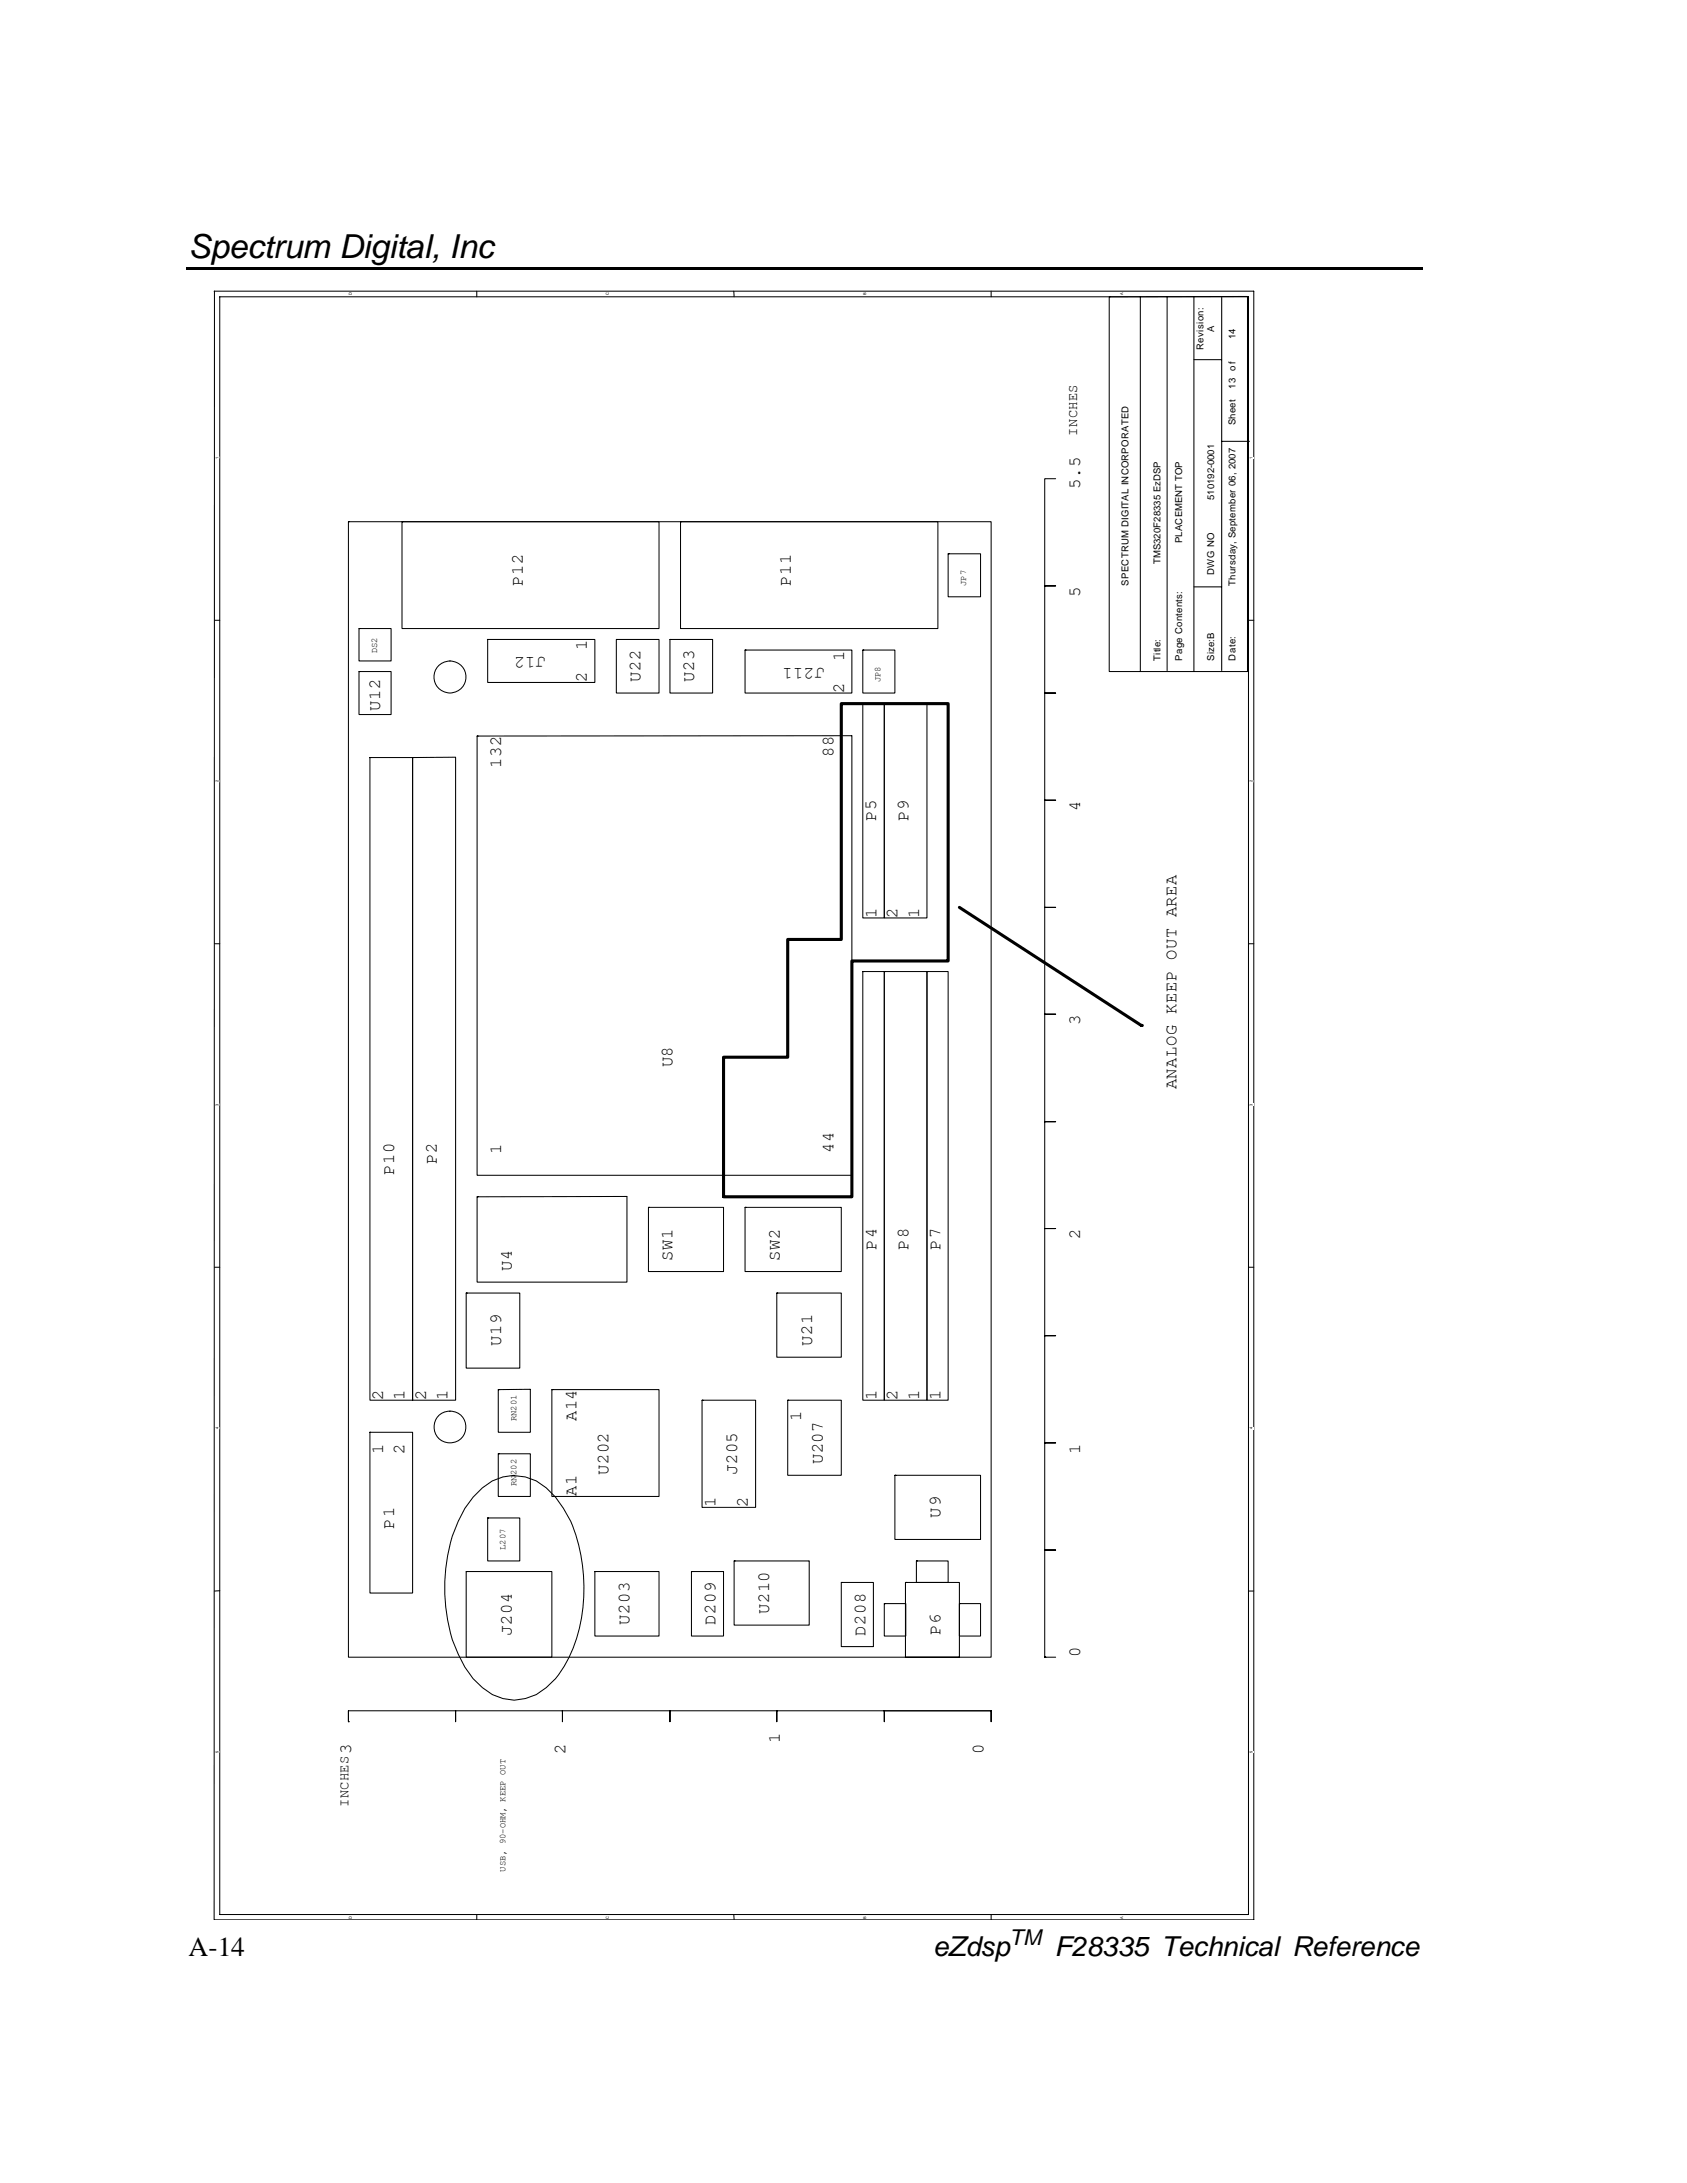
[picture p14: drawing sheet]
<svg xmlns="http://www.w3.org/2000/svg" width="216mm" height="279mm" viewBox="0 0 216 279" stroke-linecap="round" stroke-linejoin="round" font-family="sans-serif">
<defs><g id="words">
<text font-size="4.2" x="24.1" y="33">Spectrum Digital, Inc</text>
<g font-size="3.5">
<text x="24.1" y="250.4">A-14</text>
<text x="119.4" y="250.4">eZdsp</text>
<text x="135" y="250.4">F28335 Technical Reference</text>
</g>
<text font-size="2.8" x="129.2" y="249">TM</text>
<g font-size="2.2">
<text x="138.2" y="62.6" transform="rotate(-90 138.2 62.6)">5.5</text>
<text x="66.9" y="74.9" transform="rotate(-90 66.9 74.9)">P12</text>
<text x="101.2" y="74.9" transform="rotate(-90 101.2 74.9)">P11</text>
<text x="138.2" y="76.4" transform="rotate(-90 138.2 76.4)">5</text>
<text x="75.1" y="83.2" transform="rotate(-90 75.1 83.2)">1</text>
<text x="69.9" y="84.1" transform="rotate(-180 69.9 84.1)">J12</text>
<text x="75.1" y="87.3" transform="rotate(-90 75.1 87.3)">2</text>
<text x="82" y="87.3" transform="rotate(-90 82 87.3)">U22</text>
<text x="88.8" y="87.3" transform="rotate(-90 88.8 87.3)">U23</text>
<text x="105.6" y="85.4" transform="rotate(-180 105.6 85.4)">J211</text>
<text x="108" y="88.7" transform="rotate(-90 108 88.7)">2</text>
<text x="108" y="84.6" transform="rotate(-90 108 84.6)">1</text>
<text x="48.7" y="91" transform="rotate(-90 48.7 91)">U12</text>
<text x="64.1" y="98.3" transform="rotate(-90 64.1 98.3)">132</text>
<text x="106.7" y="96.9" transform="rotate(-90 106.7 96.9)">88</text>
<text x="112.1" y="105.1" transform="rotate(-90 112.1 105.1)">P5</text>
<text x="116.3" y="105.1" transform="rotate(-90 116.3 105.1)">P9</text>
<text x="138.2" y="103.8" transform="rotate(-90 138.2 103.8)">4</text>
<text x="112.2" y="117.5" transform="rotate(-90 112.2 117.5)">1</text>
<text x="114.9" y="117.5" transform="rotate(-90 114.9 117.5)">2</text>
<text x="117.6" y="117.5" transform="rotate(-90 117.6 117.5)">1</text>
<text x="138.2" y="131.2" transform="rotate(-90 138.2 131.2)">3</text>
<text x="86.1" y="136.6" transform="rotate(-90 86.1 136.6)">U8</text>
<text x="150.6" y="139.4" transform="rotate(-90 150.6 139.4)">ANALOG KEEP OUT AREA</text>
<text x="55.9" y="149" transform="rotate(-90 55.9 149)">P2</text>
<text x="64.1" y="147.7" transform="rotate(-90 64.1 147.7)">1</text>
<text x="106.7" y="147.6" transform="rotate(-90 106.7 147.6)">44</text>
<text x="50.4" y="150.3" transform="rotate(-90 50.4 150.3)">P10</text>
<text x="86.1" y="161.3" transform="rotate(-90 86.1 161.3)">SW1</text>
<text x="99.8" y="161.3" transform="rotate(-90 99.8 161.3)">SW2</text>
<text x="112.2" y="159.9" transform="rotate(-90 112.2 159.9)">P4</text>
<text x="116.3" y="159.9" transform="rotate(-90 116.3 159.9)">P8</text>
<text x="120.4" y="159.9" transform="rotate(-90 120.4 159.9)">P7</text>
<text x="138.2" y="158.6" transform="rotate(-90 138.2 158.6)">2</text>
<text x="65.5" y="162.7" transform="rotate(-90 65.5 162.7)">U4</text>
<text x="64.1" y="172.3" transform="rotate(-90 64.1 172.3)">U19</text>
<text x="103.9" y="172.3" transform="rotate(-90 103.9 172.3)">U21</text>
<text x="49" y="179.2" transform="rotate(-90 49 179.2)">2</text>
<text x="51.8" y="179.2" transform="rotate(-90 51.8 179.2)">1</text>
<text x="54.5" y="179.2" transform="rotate(-90 54.5 179.2)">2</text>
<text x="57.3" y="179.2" transform="rotate(-90 57.3 179.2)">1</text>
<text x="112.2" y="179.2" transform="rotate(-90 112.2 179.2)">1</text>
<text x="114.9" y="179.2" transform="rotate(-90 114.9 179.2)">2</text>
<text x="117.6" y="179.2" transform="rotate(-90 117.6 179.2)">1</text>
<text x="120.4" y="179.2" transform="rotate(-90 120.4 179.2)">1</text>
<text x="73.8" y="181.9" transform="rotate(-90 73.8 181.9)">A14</text>
<text x="102.5" y="181.9" transform="rotate(-90 102.5 181.9)">1</text>
<text x="49" y="186.1" transform="rotate(-90 49 186.1)">1</text>
<text x="51.8" y="186.1" transform="rotate(-90 51.8 186.1)">2</text>
<text x="73.8" y="191.5" transform="rotate(-90 73.8 191.5)">A1</text>
<text x="77.9" y="188.8" transform="rotate(-90 77.9 188.8)">U202</text>
<text x="94.3" y="188.8" transform="rotate(-90 94.3 188.8)">J205</text>
<text x="105.3" y="187.4" transform="rotate(-90 105.3 187.4)">U207</text>
<text x="138.2" y="186.1" transform="rotate(-90 138.2 186.1)">1</text>
<text x="50.4" y="195.6" transform="rotate(-90 50.4 195.6)">P1</text>
<text x="91.6" y="192.9" transform="rotate(-90 91.6 192.9)">1</text>
<text x="95.7" y="192.9" transform="rotate(-90 95.7 192.9)">2</text>
<text x="120.4" y="194.2" transform="rotate(-90 120.4 194.2)">U9</text>
<text x="65.5" y="209.4" transform="rotate(-90 65.5 209.4)">J204</text>
<text x="80.6" y="208" transform="rotate(-90 80.6 208)">U203</text>
<text x="91.6" y="208" transform="rotate(-90 91.6 208)">D209</text>
<text x="98.4" y="206.6" transform="rotate(-90 98.4 206.6)">U210</text>
<text x="110.8" y="209.4" transform="rotate(-90 110.8 209.4)">D208</text>
<text x="120.4" y="209.3" transform="rotate(-90 120.4 209.3)">P6</text>
<text x="138.2" y="212.1" transform="rotate(-90 138.2 212.1)">0</text>
<text x="44.9" y="224.5" transform="rotate(-90 44.9 224.5)">3</text>
<text x="72.4" y="224.5" transform="rotate(-90 72.4 224.5)">2</text>
<text x="99.8" y="223.1" transform="rotate(-90 99.8 223.1)">1</text>
<text x="125.9" y="224.5" transform="rotate(-90 125.9 224.5)">0</text>
</g>
<g font-size="1.8">
<text x="137.9" y="55.8" transform="rotate(-90 137.9 55.8)">INCHES</text>
<text x="44.6" y="231.3" transform="rotate(-90 44.6 231.3)">INCHES</text>
</g>
<g font-size="1.2">
<text x="154" y="44.8" transform="rotate(-90 154 44.8)">Revision:</text>
<text x="155.4" y="42.5" transform="rotate(-90 155.4 42.5)">A</text>
<text x="158.1" y="47.5" transform="rotate(-90 158.1 47.5)">o f</text>
<text x="158.1" y="43.4" transform="rotate(-90 158.1 43.4)">14</text>
<text x="158.1" y="49.8" transform="rotate(-90 158.1 49.8)">13</text>
<text x="158.1" y="54.4" transform="rotate(-90 158.1 54.4)">Sheet</text>
<text x="155.4" y="64" transform="rotate(-90 155.4 64)">510192-0001</text>
<text x="151.3" y="69.5" transform="rotate(-90 151.3 69.5)">PLACEMENT TOP</text>
<text x="144.4" y="74.9" transform="rotate(-90 144.4 74.9)">SPECTRUM DIGITAL INCORPORATED</text>
<text x="148.5" y="72.2" transform="rotate(-90 148.5 72.2)">TMS320F28335 EzDSP</text>
<text x="155.4" y="73.6" transform="rotate(-90 155.4 73.6)">DWG NO</text>
<text x="158.1" y="74.9" transform="rotate(-90 158.1 74.9)">Thursday, September 06, 2007</text>
<text x="148.5" y="84.6" transform="rotate(-90 148.5 84.6)">Title:</text>
<text x="151.3" y="84.6" transform="rotate(-90 151.3 84.6)">Page Contents:</text>
<text x="155.4" y="84.6" transform="rotate(-90 155.4 84.6)">Size:B</text>
<text x="158.1" y="84.6" transform="rotate(-90 158.1 84.6)">Date:</text>
</g>
<g font-size="1.1">
<text x="123.7" y="74.9" transform="rotate(-90 123.7 74.9)">JP7</text>
<text x="48.3" y="83.6" transform="rotate(-90 48.3 83.6)">DS2</text>
<text x="112.7" y="87.3" transform="rotate(-90 112.7 87.3)">JP8</text>
<text x="66.1" y="181.9" transform="rotate(-90 66.1 181.9)">RN201</text>
<text x="66.1" y="190.2" transform="rotate(-90 66.1 190.2)">RN202</text>
<text x="64.7" y="198.4" transform="rotate(-90 64.7 198.4)">L207</text>
<text x="64.7" y="239.5" transform="rotate(-90 64.7 239.5)">USB, 90-OHM, KEEP OUT</text>
</g>
<g font-size=".5">
<text x="45" y="37.8" transform="rotate(-90 45 37.8)">D</text>
<text x="77.9" y="37.8" transform="rotate(-90 77.9 37.8)">C</text>
<text x="110.8" y="37.8" transform="rotate(-90 110.8 37.8)">B</text>
<text x="143.7" y="37.8" transform="rotate(-90 143.7 37.8)">A</text>
<text x="28" y="58.7" transform="rotate(-90 28 58.7)">1</text>
<text x="160.3" y="58.7" transform="rotate(-90 160.3 58.7)">1</text>
<text x="28" y="100.1" transform="rotate(-90 28 100.1)">2</text>
<text x="160.3" y="100.1" transform="rotate(-90 160.3 100.1)">2</text>
<text x="28" y="141.5" transform="rotate(-90 28 141.5)">3</text>
<text x="160.3" y="141.5" transform="rotate(-90 160.3 141.5)">3</text>
<text x="28" y="182.9" transform="rotate(-90 28 182.9)">4</text>
<text x="160.3" y="182.9" transform="rotate(-90 160.3 182.9)">4</text>
<text x="28" y="224.3" transform="rotate(-90 28 224.3)">5</text>
<text x="160.3" y="224.3" transform="rotate(-90 160.3 224.3)">5</text>
<text x="45" y="245.5" transform="rotate(-90 45 245.5)">D</text>
<text x="77.9" y="245.5" transform="rotate(-90 77.9 245.5)">C</text>
<text x="110.8" y="245.5" transform="rotate(-90 110.8 245.5)">B</text>
<text x="143.7" y="245.5" transform="rotate(-90 143.7 245.5)">A</text>
</g>
</g></defs>
<path d="M23.8 34.2h.2v.3h-.2z" fill="#000"/>
<path d="M24 34.3h158.1" fill="none" stroke="#000" stroke-width=".34"/>
<path d="M25.2 36.2h135.8v209.5h-135.8z" fill="#fff"/>
<path d="M27.4 37.3h133.1v208.4h-133.1M27.4 37.3v208.4M28.1 38h131.7v207h-131.7z" fill="none" stroke="#000" stroke-width=".13"/>
<g fill="#fff">
<path d="M27.5 224.1h.6v.2h-.6z"/>
<path d="M159.9 224.1h.5v.2h-.5z"/>
</g>
<path d="M28.1 203.6h-.7M159.8 203.6h.7" fill="none" stroke="#000" stroke-width=".13"/>
<g fill="#fff">
<path d="M27.5 182.6h.6v.3h-.6z"/>
<path d="M159.9 182.6h.5v.3h-.5z"/>
</g>
<path d="M27.4 162.2h.7M159.8 162.2h.7" fill="none" stroke="#000" stroke-width=".13"/>
<g fill="#fff">
<path d="M27.5 141.2h.6v.3h-.6z"/>
<path d="M159.9 141.2h.5v.3h-.5z"/>
</g>
<path d="M27.4 120.8h.7M159.8 120.8h.7" fill="none" stroke="#000" stroke-width=".13"/>
<g fill="#fff">
<path d="M27.5 99.8h.6v.3h-.6z"/>
<path d="M159.9 99.8h.5v.3h-.5z"/>
</g>
<path d="M27.4 79.4h.7M159.8 79.4h.7" fill="none" stroke="#000" stroke-width=".13"/>
<g fill="#fff">
<path d="M27.5 58.4h.6v.3h-.6z"/>
<path d="M159.9 58.4h.5v.3h-.5z"/>
<path d="M44.5 245.2h.6v.3h-.6z"/>
<path d="M44.5 37.4h.6v.4h-.6z"/>
<path d="M77.5 245.2h.5v.3h-.5z"/>
<path d="M77.5 37.4h.5v.4h-.5z"/>
</g>
<path d="M61 37.3v.7M61 245v.7" fill="none" stroke="#000" stroke-width=".13"/>
<g fill="#fff">
<path d="M110.4 245.2h.5v.3h-.5z"/>
<path d="M110.4 37.5h.5v.3h-.5z"/>
</g>
<path d="M93.9 37.3l.1 .7M93.9 245l.1 .7" fill="none" stroke="#000" stroke-width=".13"/>
<g fill="#fff">
<path d="M143.3 245.3h.6v.2h-.6z"/>
<path d="M143.3 37.5h.6v.3h-.6z"/>
</g>
<g fill="none" stroke="#000" stroke-width=".13">
<path d="M126.8 37.3v.7M142 38h.1M145.9 38v48M149.4 37.9v47.9M152.8 38v48M156.4 38v47.8M159.7 37.9l-17.7 .1v48h17.7v-48M152.8 46h3.6M156.4 56.5h3.4M159.8 56.5h.1M44.6 66.8h82.2v145.3h-82.2zM44.6 66.8h.1"/>
<path d="M51.4 66.8h32.9v13.6h-32.9zM51.4 66.8h.1M87.1 66.8h32.9v13.6h-32.9zM87.1 66.8h.1M121.3 70.9h4.2v5.5h-4.2zM121.3 70.9h.1M133.7 75h1.4h-1.4v13.7h1.4h-1.4v13.7h1.4h-1.4v13.7h1.4h-1.4v13.7h1.4h-1.4v13.8h1.4h-1.4v13.6h1.4h-1.4v13.8h1.4h-1.4v13.7h1.4h-1.4v13.7h1.4h-1.4v13.7M135.1 61.3h-1.4v13.6M152.8 75.1h3.6M45.9 80.4h4.2v4.2h-4.2zM45.9 86h4.2v5.5h-4.2zM45.9 80.4h.1"/>
<path d="M45.9 86h.1M47.3 97h.1M47.3 97h5.5v82.2h-5.5zM52.8 97h.1M58.3 96.9l-5.5 .1v82.2h5.5v-82.2M61.1 94.2h.1M62.4 81.8h.1M62.4 81.8h13.7v5.5h-13.7zM78.9 81.8h5.4v6.9h-5.4zM78.9 81.8h.1M85.7 81.8h5.5v6.9h-5.5zM85.7 81.8h.1"/>
<path d="M95.3 83.2h13.7v5.5h-13.7zM95.3 83.2h.1M109 94.2h-47.9v56.2h47.9v-56.2M110.4 83.2h4.1v5.5h-4.1zM110.4 90.1h.1M110.4 83.2h.1M113.1 90.1h-2.7v27.4h2.8v-27.4M113.2 90.1h5.4v27.4h-5.4zM113.2 90.1h.1M110.4 124.3h.1M113.1 124.3h-2.7v54.9h2.8v-54.9M113.2 124.3h5.4v54.9h-5.4z"/>
<path d="M113.2 124.3h.1M118.6 124.3h2.7v54.9h-2.7zM118.6 124.3h.1M61.1 153.2h.1M80.2 153.1l-19.1 .1v10.9h19.1v-10.9M83 154.5h9.6v8.2h-9.6zM83 154.5h.1M95.3 154.5h.1M95.3 154.5h12.4v8.2h-12.4zM59.7 165.5h6.8v9.6h-6.8zM59.7 165.5h.1M63.8 177.9h.1"/>
<path d="M67.9 177.8l-4.1 .1v5.4h4.1v-5.4M70.6 177.9h13.7v13.6h-13.7zM70.6 177.9h.1M89.8 179.2h6.9v13.7h-6.9zM89.8 179.2h.1M99.4 165.5h.1M99.4 165.5h8.3v8.2h-8.3zM100.8 179.2h6.9v9.6h-6.9zM100.8 179.2h.1M47.3 183.3h.1M47.3 183.3h5.5v20.6h-5.5zM62.4 194.3h.1"/>
<path d="M62.4 194.3h4.1v5.5h-4.1zM63.8 186.1h4.1v5.4h-4.1zM63.8 186.1h.1M65.8 188.8a6.8 6.8 0 0 0-5.2 2.8 17.1 17.1 0 0 0-3.6 9.4 21.7 21.7 0 0 0 1.6 10.7 10.3 10.3 0 0 0 4.4 5.2 5.9 5.9 0 0 0 6.9-.9 12.9 12.9 0 0 0 3.8-6 22.4 22.4 0 0 0-.7-15.3 11.2 11.2 0 0 0-4.4-5.2l-1.4-.5-1.4-.1M94 199.8h.1M103.5 199.8h-9.5v8.2h9.6v-8.2M114.5 188.8h11v8.2h-11zM114.5 188.8h.1M117.3 199.8h4v2.7h-4zM117.3 199.8h.1M59.7 201.1h10.9v11h-10.9zM59.7 201.1h.1"/>
<path d="M72 219h-13.7v1.4v-1.4h-13.7v1.4M72 219h54.8v1.4M72 219v1.4M76.1 201.1h8.2v8.3h-8.2zM76.1 201.1h.1M85.7 219v1.4M88.5 201.1h.1M88.5 201.1h4.1v8.3h-4.1zM99.4 219v1.4M107.7 202.5h4.1v8.2h-4.1zM107.7 202.5h.1M113.2 205.2h.1"/>
<path d="M113.2 219v1.4M113.2 205.2h2.7v4.2h-2.7zM115.9 202.5h6.9v9.6h-6.9zM115.9 202.5h.1M122.8 205.2h2.7v4.2h-2.7zM122.8 205.2h.1M133.7 212.1h.1M133.7 212.1h1.4M44.6 220.4h.1M126.8 245v.7"/>
<circle cx="57.6" cy="86.6" r="2.05"/>
<circle cx="57.6" cy="182.6" r="2.04"/>
</g>
<path d="M122.8 116.1l23.3 15.1M146.1 131.2h.1M92.6 153.1v-17.8h8.2v-15.1h6.9v-30.1h13.6v32.9h-12.3v30.2h-16.4" fill="none" stroke="#000" stroke-width=".39"/>
<use href="#words"/>
</svg>
